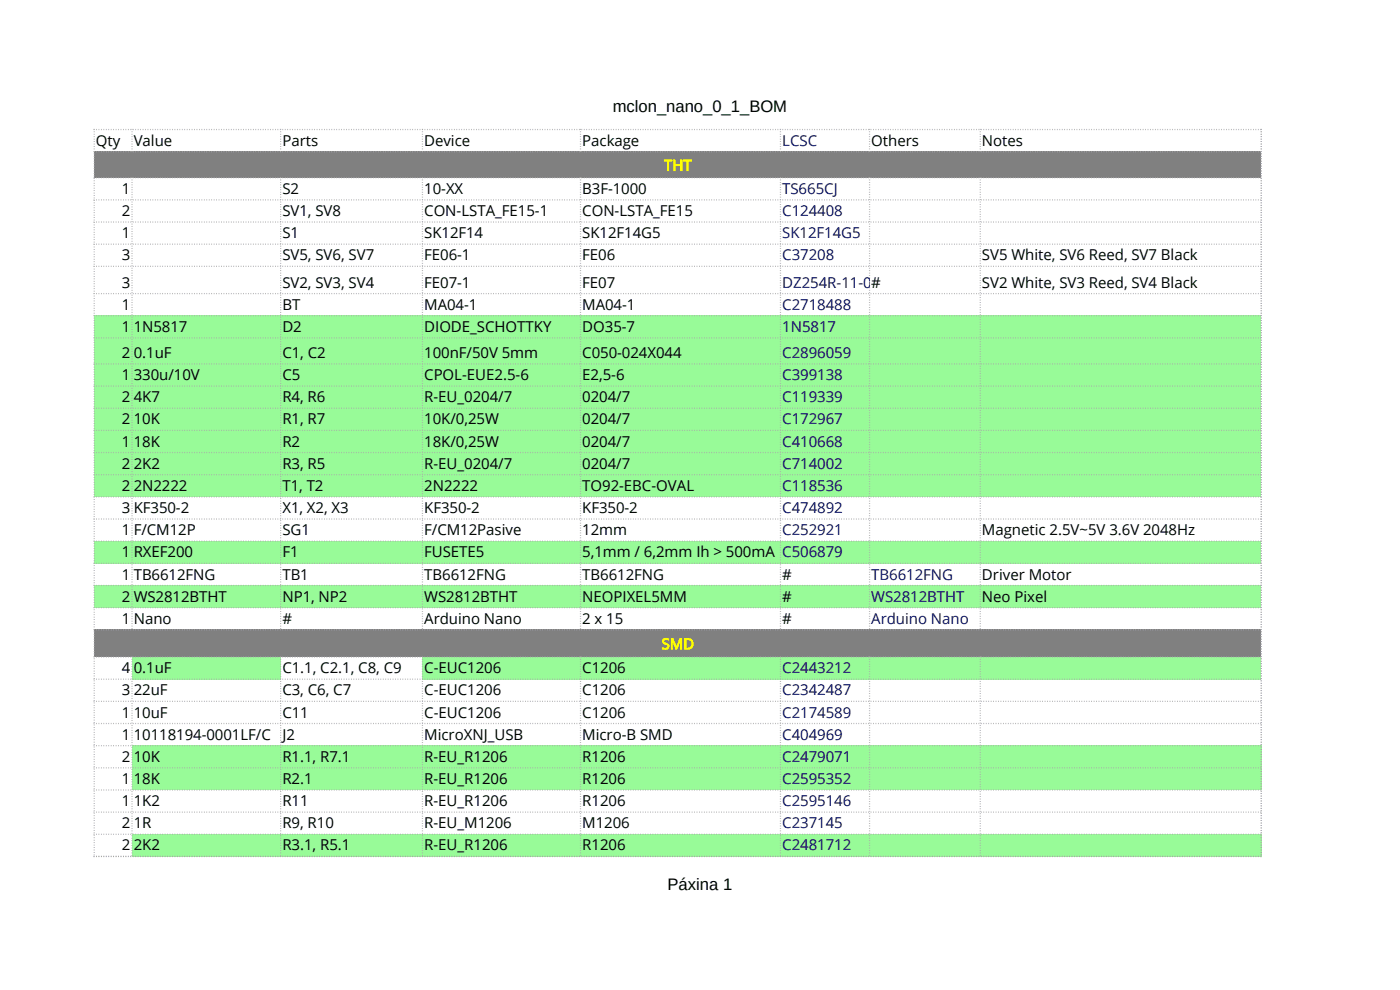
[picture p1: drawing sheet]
<svg xmlns="http://www.w3.org/2000/svg" width="297mm" height="210mm" viewBox="0 0 297 210" stroke-linecap="round" stroke-linejoin="round" font-family="sans-serif">
<defs><g id="words">
<g font-size="3.5">
<text x="130" y="23.7">mclon_nano_0_1_BOM</text>
<text x="141.6" y="188.7">Páxina 1</text>
</g>
<g font-size="3.2">
<text x="20.4" y="30.9">Qty</text>
<text x="28.4" y="30.9">Value</text>
<text x="59.9" y="30.9">Parts</text>
<text x="90" y="30.9">Device</text>
<text x="123.5" y="30.9">Package</text>
<text x="184.8" y="30.9">Others</text>
<text x="208.3" y="30.9">Notes</text>
<text x="25.9" y="41.1">1</text>
<text x="59.9" y="41.1">S2</text>
<text x="90" y="41.1">10-XX</text>
<text x="123.5" y="41.1">B3F-1000</text>
<text x="25.9" y="45.8">2</text>
<text x="59.9" y="45.8">SV1, SV8</text>
<text x="90" y="45.8">CON-LSTA_FE15-1</text>
<text x="123.5" y="45.8">CON-LSTA_FE15</text>
<text x="25.9" y="50.6">1</text>
<text x="59.9" y="50.6">S1</text>
<text x="90" y="50.6">SK12F14</text>
<text x="123.5" y="50.6">SK12F14G5</text>
<text x="25.9" y="55.3">3</text>
<text x="59.9" y="55.3">SV5, SV6, SV7</text>
<text x="90" y="55.3">FE06-1</text>
<text x="123.5" y="55.3">FE06</text>
<text x="208.3" y="55.3">SV5 White, SV6 Reed, SV7 Black</text>
<text x="25.9" y="61">3</text>
<text x="25.9" y="65.7">1</text>
<text x="59.9" y="61">SV2, SV3, SV4</text>
<text x="59.9" y="65.7">BT</text>
<text x="90" y="61">FE07-1</text>
<text x="90" y="65.7">MA04-1</text>
<text x="123.5" y="61">FE07</text>
<text x="123.5" y="65.7">MA04-1</text>
<text x="184.8" y="61">#</text>
<text x="208.3" y="61">SV2 White, SV3 Reed, SV4 Black</text>
<text x="25.9" y="70.4">1</text>
<text x="28.4" y="70.4">1N5817</text>
<text x="59.9" y="70.4">D2</text>
<text x="90" y="70.4">DIODE_SCHOTTKY</text>
<text x="123.5" y="70.4">DO35-7</text>
<text x="25.9" y="76">2</text>
<text x="28.4" y="76">0.1uF</text>
<text x="59.9" y="76">C1, C2</text>
<text x="90" y="76">100nF/50V 5mm</text>
<text x="123.5" y="76">C050-024X044</text>
<text x="25.9" y="80.7">1</text>
<text x="28.4" y="80.7">330u/10V</text>
<text x="59.9" y="80.7">C5</text>
<text x="90" y="80.7">CPOL-EUE2.5-6</text>
<text x="123.5" y="80.7">E2,5-6</text>
<text x="25.9" y="85.3">2</text>
<text x="28.4" y="85.3">4K7</text>
<text x="59.9" y="85.3">R4, R6</text>
<text x="90" y="85.3">R-EU_0204/7</text>
<text x="123.5" y="85.3">0204/7</text>
<text x="25.9" y="90">2</text>
<text x="25.9" y="94.8">1</text>
<text x="28.4" y="90">10K</text>
<text x="28.4" y="94.8">18K</text>
<text x="59.9" y="90">R1, R7</text>
<text x="59.9" y="94.8">R2</text>
<text x="90" y="90">10K/0,25W</text>
<text x="90" y="94.8">18K/0,25W</text>
<text x="123.5" y="90">0204/7</text>
<text x="123.5" y="94.8">0204/7</text>
<text x="25.9" y="99.5">2</text>
<text x="28.4" y="99.5">2K2</text>
<text x="59.9" y="99.5">R3, R5</text>
<text x="90" y="99.5">R-EU_0204/7</text>
<text x="123.5" y="99.5">0204/7</text>
<text x="25.9" y="104.1">2</text>
<text x="28.4" y="104.1">2N2222</text>
<text x="59.9" y="104.1">T1, T2</text>
<text x="90" y="104.1">2N2222</text>
<text x="123.5" y="104.1">TO92-EBC-OVAL</text>
<text x="25.9" y="108.8">3</text>
<text x="25.9" y="113.5">1</text>
<text x="28.4" y="108.8">KF350-2</text>
<text x="28.4" y="113.5">F/CM12P</text>
<text x="59.9" y="108.8">X1, X2, X3</text>
<text x="59.9" y="113.5">SG1</text>
<text x="90" y="108.8">KF350-2</text>
<text x="90" y="113.5">F/CM12Pasive</text>
<text x="123.5" y="108.8">KF350-2</text>
<text x="123.5" y="113.5">12mm</text>
<text x="208.3" y="113.5">Magnetic 2.5V~5V 3.6V 2048Hz</text>
<text x="25.9" y="118.3">1</text>
<text x="28.4" y="118.3">RXEF200</text>
<text x="59.9" y="118.3">F1</text>
<text x="90" y="118.3">FUSETE5</text>
<text x="123.5" y="118.3">5,1mm / 6,2mm Ih &gt; 500mA</text>
<text x="25.9" y="122.9">1</text>
<text x="28.4" y="122.9">TB6612FNG</text>
<text x="59.9" y="122.9">TB1</text>
<text x="90" y="122.9">TB6612FNG</text>
<text x="123.5" y="122.9">TB6612FNG</text>
<text x="165.9" y="122.9">#</text>
<text x="208.3" y="122.9">Driver Motor</text>
<text x="25.9" y="127.6">2</text>
<text x="28.4" y="127.6">WS2812BTHT</text>
<text x="59.9" y="127.6">NP1, NP2</text>
<text x="90" y="127.6">WS2812BTHT</text>
<text x="123.5" y="127.6">NEOPIXEL5MM</text>
<text x="165.9" y="127.6">#</text>
<text x="208.3" y="127.6">Neo Pixel</text>
<text x="25.9" y="132.3">1</text>
<text x="28.4" y="132.3">Nano</text>
<text x="59.9" y="132.3">#</text>
<text x="90" y="132.3">Arduino Nano</text>
<text x="123.5" y="132.3">2 x 15</text>
<text x="165.9" y="132.3">#</text>
<text x="25.9" y="142.8">4</text>
<text x="28.4" y="142.8">0.1uF</text>
<text x="59.9" y="142.8">C1.1, C2.1, C8, C9</text>
<text x="90" y="142.8">C-EUC1206</text>
<text x="123.5" y="142.8">C1206</text>
<text x="25.9" y="147.5">3</text>
<text x="28.4" y="147.5">22uF</text>
<text x="59.9" y="147.5">C3, C6, C7</text>
<text x="90" y="147.5">C-EUC1206</text>
<text x="123.5" y="147.5">C1206</text>
<text x="25.9" y="152.2">1</text>
<text x="28.4" y="152.2">10uF</text>
<text x="59.9" y="152.2">C11</text>
<text x="90" y="152.2">C-EUC1206</text>
<text x="123.5" y="152.2">C1206</text>
<text x="25.9" y="156.9">1</text>
<text x="25.9" y="161.6">2</text>
<text x="28.4" y="156.9">10118194-0001LF/C</text>
<text x="28.4" y="161.6">10K</text>
<text x="59.9" y="156.9">J2</text>
<text x="59.9" y="161.6">R1.1, R7.1</text>
<text x="90" y="156.9">MicroXNJ_USB</text>
<text x="90" y="161.6">R-EU_R1206</text>
<text x="123.5" y="156.9">Micro-B SMD</text>
<text x="123.5" y="161.6">R1206</text>
<text x="25.9" y="166.3">1</text>
<text x="28.4" y="166.3">18K</text>
<text x="59.9" y="166.3">R2.1</text>
<text x="90" y="166.3">R-EU_R1206</text>
<text x="123.5" y="166.3">R1206</text>
<text x="25.9" y="171">1</text>
<text x="28.4" y="171">1K2</text>
<text x="59.9" y="171">R11</text>
<text x="90" y="171">R-EU_R1206</text>
<text x="123.5" y="171">R1206</text>
<text x="25.9" y="175.7">2</text>
<text x="28.4" y="175.7">1R</text>
<text x="59.9" y="175.7">R9, R10</text>
<text x="90" y="175.7">R-EU_M1206</text>
<text x="123.5" y="175.7">M1206</text>
<text x="25.9" y="180.4">2</text>
<text x="28.4" y="180.4">2K2</text>
<text x="59.9" y="180.4">R3.1, R5.1</text>
<text x="90" y="180.4">R-EU_R1206</text>
<text x="123.5" y="180.4">R1206</text>
</g>
<g font-size="3.2" fill="#000080">
<text x="165.9" y="30.9">LCSC</text>
<text x="165.9" y="41.1">TS665CJ</text>
<text x="165.9" y="45.8">C124408</text>
<text x="165.9" y="50.5">SK12F14G5</text>
<text x="165.9" y="55.3">C37208</text>
<text x="165.9" y="61">DZ254R-11-07-63</text>
<text x="165.9" y="65.7">C2718488</text>
<text x="165.9" y="70.4">1N5817</text>
<text x="165.9" y="76">C2896059</text>
<text x="165.9" y="80.7">C399138</text>
<text x="165.9" y="85.3">C119339</text>
<text x="165.9" y="90">C172967</text>
<text x="165.9" y="94.7">C410668</text>
<text x="165.9" y="99.5">C714002</text>
<text x="165.9" y="104.1">C118536</text>
<text x="165.9" y="108.8">C474892</text>
<text x="165.9" y="113.5">C252921</text>
<text x="165.9" y="118.2">C506879</text>
<text x="184.8" y="122.9">TB6612FNG</text>
<text x="184.8" y="127.6">WS2812BTHT</text>
<text x="184.8" y="132.3">Arduino Nano</text>
<text x="165.9" y="142.8">C2443212</text>
<text x="165.9" y="147.5">C2342487</text>
<text x="165.9" y="152.2">C2174589</text>
<text x="165.9" y="156.9">C404969</text>
<text x="165.9" y="161.6">C2479071</text>
<text x="165.9" y="166.3">C2595352</text>
<text x="165.9" y="171">C2595146</text>
<text x="165.9" y="175.7">C237145</text>
<text x="165.9" y="180.4">C2481712</text>
</g>
<g font-size="3.2" fill="#ff0">
<text x="140.9" y="36.2">THT</text>
<text x="140.3" y="137.7">SMD</text>
</g>
</g></defs>
<path d="M20 32.2h247.6v5.5h-247.6z" fill-rule="evenodd" fill="#808080"/>
<g fill="#98fb98">
<path d="M20 67h247.6v38.4h-247.6z" fill-rule="evenodd"/>
<path d="M20 114.8h247.6v4.7h-247.6z" fill-rule="evenodd"/>
<path d="M20 124.2h247.6v4.7h-247.6z" fill-rule="evenodd"/>
</g>
<path d="M20 133.6h247.6v5.8h-247.6z" fill-rule="evenodd" fill="#808080"/>
<g fill="#98fb98">
<path d="M28 139.4h31.5v4.7h-31.5z" fill-rule="evenodd"/>
<path d="M89.6 139.4h178v4.7h-178z" fill-rule="evenodd"/>
<path d="M28 158.2h239.5v9.4h-239.5z" fill-rule="evenodd"/>
<path d="M28 177h239.5v4.7h-239.5z" fill-rule="evenodd"/>
</g>
<g fill="none" stroke="#a9a9a9" stroke-width=".26" stroke-dasharray=".2 .3" stroke-linecap="butt">
<path d="M19.9 27.5h247.8M19.9 32.2h247.8M19.9 37.7h247.8M20 27.4v154.4M28 27.4v4.9M28 37.6v96.1M59.5 27.4v4.9M59.5 37.6v96.1M89.6 27.4v4.9M89.6 37.6v96.1M123.2 27.4v4.9M123.2 37.6v96.1"/>
<path d="M165.6 27.4v4.9M165.6 37.6v96.1M184.5 27.4v4.9M184.5 37.6v96.1M208 27.4v4.9M208 37.6v96.1M267.6 27.4v154.4M19.9 42.4h247.8M19.9 47.1h247.8M19.9 51.8h247.8M19.9 56.5h247.8M19.9 62.3h247.8"/>
<path d="M19.9 67h247.8M19.9 71.7h247.8M19.9 77.2h247.8M19.9 81.9h247.8M19.9 86.6h247.8M19.9 91.3h247.8M19.9 96h247.8M19.9 100.7h247.8M19.9 105.4h247.8M19.9 110.1h247.8M19.9 114.8h247.8M19.9 119.5h247.8"/>
<path d="M19.9 124.2h247.8M19.9 128.9h247.8M19.9 133.6h247.8M19.9 139.4h247.8M28 139.3v42.5M59.5 139.3v42.5M89.6 139.3v42.5M123.2 139.3v42.5M165.6 139.3v42.5M184.5 139.3v42.5M208 139.3v42.5M19.9 144.1h247.8"/>
<path d="M19.9 148.8h247.8M19.9 153.5h247.8M19.9 158.2h247.8M19.9 162.9h247.8M19.9 167.6h247.8M19.9 172.3h247.8M19.9 177h247.8M19.9 181.7h247.8"/>
</g>
<use href="#words"/>
</svg>
